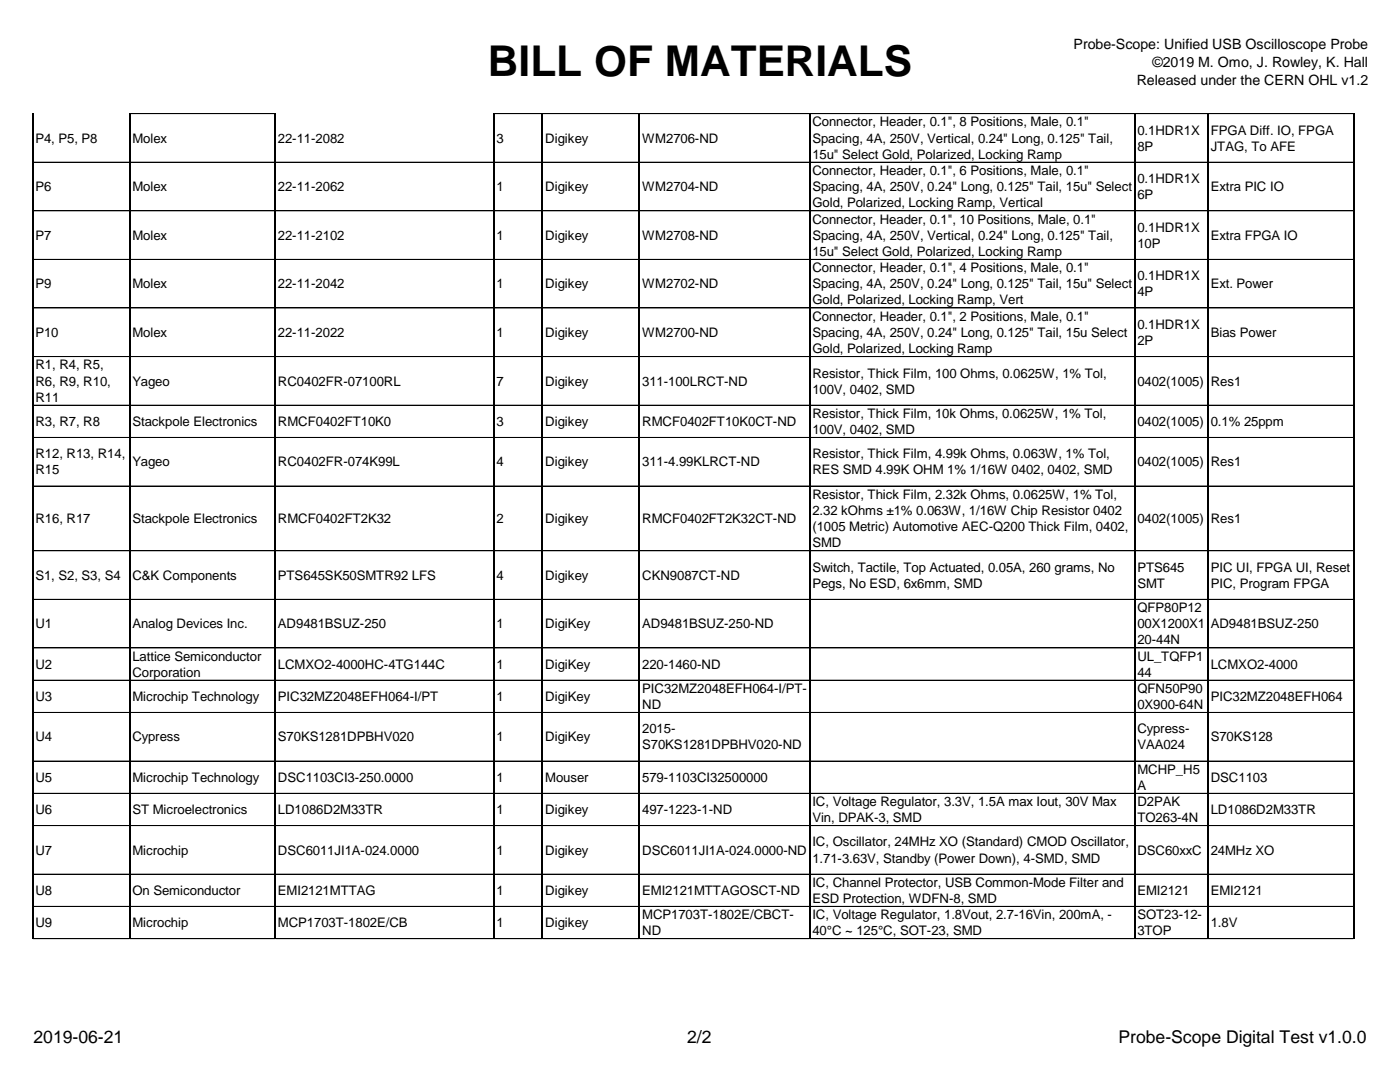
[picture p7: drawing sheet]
<svg xmlns="http://www.w3.org/2000/svg" width="279mm" height="216mm" viewBox="0 0 279 216" stroke-linecap="round" stroke-linejoin="round" font-family="sans-serif">
<defs><g id="words">
<text font-size="8.5" x="97.4" y="15.2">BILL OF MATERIALS</text>
<g font-size="3.5">
<text x="6.7" y="208.2">2019-06-21</text>
<text x="137.1" y="208.2">2/2</text>
<text x="223.2" y="208.2">Probe-Scope Digital Test v1.0.0</text>
</g>
<g font-size="2.8">
<text x="214.2" y="9.7">Probe-Scope: Unified USB Oscilloscope Probe</text>
<text x="226.9" y="16.9">Released under the CERN OHL v1.2</text>
<text x="230" y="13.3">©2019 M. Omo, J. Rowley, K. Hall</text>
</g>
<g font-size="2.6">
<text x="7.1" y="28.4">P4, P5, P8</text>
<text x="26.4" y="28.4">Molex</text>
<text x="55.5" y="28.4">22-11-2082</text>
<text x="99.1" y="28.4">3</text>
<text x="108.8" y="28.4">Digikey</text>
<text x="128.2" y="28.4">WM2706-ND</text>
<text x="162.1" y="25.2">Connector, Header, 0.1&quot;, 8 Positions, Male, 0.1&quot;</text>
<text x="162.1" y="28.4">Spacing, 4A, 250V, Vertical, 0.24&quot; Long, 0.125&quot; Tail,</text>
<text x="227" y="26.8">0.1HDR1X</text>
<text x="241.6" y="26.8">FPGA Diff. IO, FPGA</text>
<text x="162.1" y="31.7">15u&quot; Select Gold, Polarized, Locking Ramp</text>
<text x="162.1" y="34.9">Connector, Header, 0.1&quot;, 6 Positions, Male, 0.1&quot;</text>
<text x="227" y="30.1">8P</text>
<text x="241.6" y="30.1">JTAG, To AFE</text>
<text x="7.1" y="38.1">P6</text>
<text x="26.4" y="38.1">Molex</text>
<text x="55.5" y="38.1">22-11-2062</text>
<text x="99.1" y="38.1">1</text>
<text x="108.8" y="38.1">Digikey</text>
<text x="128.2" y="38.1">WM2704-ND</text>
<text x="162.1" y="38.1">Spacing, 4A, 250V, 0.24&quot; Long, 0.125&quot; Tail, 15u&quot; Select</text>
<text x="162.1" y="41.4">Gold, Polarized, Locking Ramp, Vertical</text>
<text x="227" y="36.5">0.1HDR1X</text>
<text x="227" y="39.8">6P</text>
<text x="241.6" y="38.1">Extra PIC IO</text>
<text x="7.1" y="47.8">P7</text>
<text x="26.4" y="47.8">Molex</text>
<text x="55.5" y="47.8">22-11-2102</text>
<text x="99.1" y="47.8">1</text>
<text x="108.8" y="47.8">Digikey</text>
<text x="128.2" y="47.8">WM2708-ND</text>
<text x="162.1" y="44.6">Connector, Header, 0.1&quot;, 10 Positions, Male, 0.1&quot;</text>
<text x="162.1" y="47.8">Spacing, 4A, 250V, Vertical, 0.24&quot; Long, 0.125&quot; Tail,</text>
<text x="227" y="46.2">0.1HDR1X</text>
<text x="241.6" y="47.8">Extra FPGA IO</text>
<text x="162.1" y="51.1">15u&quot; Select Gold, Polarized, Locking Ramp</text>
<text x="227" y="49.5">10P</text>
<text x="7.1" y="57.5">P9</text>
<text x="26.4" y="57.5">Molex</text>
<text x="55.5" y="57.5">22-11-2042</text>
<text x="99.1" y="57.5">1</text>
<text x="108.8" y="57.5">Digikey</text>
<text x="128.2" y="57.5">WM2702-ND</text>
<text x="162.1" y="54.3">Connector, Header, 0.1&quot;, 4 Positions, Male, 0.1&quot;</text>
<text x="162.1" y="57.5">Spacing, 4A, 250V, 0.24&quot; Long, 0.125&quot; Tail, 15u&quot; Select</text>
<text x="227" y="55.9">0.1HDR1X</text>
<text x="227" y="59.1">4P</text>
<text x="241.6" y="57.5">Ext. Power</text>
<text x="162.1" y="60.8">Gold, Polarized, Locking Ramp, Vert</text>
<text x="162.1" y="64">Connector, Header, 0.1&quot;, 2 Positions, Male, 0.1&quot;</text>
<text x="227" y="65.6">0.1HDR1X</text>
<text x="7.1" y="67.2">P10</text>
<text x="26.4" y="67.2">Molex</text>
<text x="55.5" y="67.2">22-11-2022</text>
<text x="99.1" y="67.2">1</text>
<text x="108.8" y="67.2">Digikey</text>
<text x="128.2" y="67.2">WM2700-ND</text>
<text x="162.1" y="67.2">Spacing, 4A, 250V, 0.24&quot; Long, 0.125&quot; Tail, 15u Select</text>
<text x="162.1" y="70.4">Gold, Polarized, Locking Ramp</text>
<text x="227" y="68.8">2P</text>
<text x="241.6" y="67.2">Bias Power</text>
<text x="7.1" y="73.7">R1, R4, R5,</text>
<text x="7.1" y="76.9">R6, R9, R10,</text>
<text x="26.4" y="76.9">Yageo</text>
<text x="55.5" y="76.9">RC0402FR-07100RL</text>
<text x="99.1" y="76.9">7</text>
<text x="108.8" y="76.9">Digikey</text>
<text x="128.2" y="76.9">311-100LRCT-ND</text>
<text x="162.1" y="75.3">Resistor, Thick Film, 100 Ohms, 0.0625W, 1% Tol,</text>
<text x="227" y="76.9">0402(1005)</text>
<text x="241.6" y="76.9">Res1</text>
<text x="7.1" y="80.2">R11</text>
<text x="162.1" y="78.5">100V, 0402, SMD</text>
<text x="162.1" y="83.4">Resistor, Thick Film, 10k Ohms, 0.0625W, 1% Tol,</text>
<text x="7.1" y="85">R3, R7, R8</text>
<text x="26.4" y="85">Stackpole Electronics</text>
<text x="55.5" y="85">RMCF0402FT10K0</text>
<text x="99.1" y="85">3</text>
<text x="108.8" y="85">Digikey</text>
<text x="128.2" y="85">RMCF0402FT10K0CT-ND</text>
<text x="162.1" y="86.6">100V, 0402, SMD</text>
<text x="227" y="85">0402(1005)</text>
<text x="241.6" y="85">0.1% 25ppm</text>
<text x="7.1" y="91.5">R12, R13, R14,</text>
<text x="7.1" y="94.7">R15</text>
<text x="26.4" y="93.1">Yageo</text>
<text x="55.5" y="93.1">RC0402FR-074K99L</text>
<text x="99.1" y="93.1">4</text>
<text x="108.8" y="93.1">Digikey</text>
<text x="128.2" y="93.1">311-4.99KLRCT-ND</text>
<text x="162.1" y="91.5">Resistor, Thick Film, 4.99k Ohms, 0.063W, 1% Tol,</text>
<text x="162.1" y="94.7">RES SMD 4.99K OHM 1% 1/16W 0402, 0402, SMD</text>
<text x="227" y="93.1">0402(1005)</text>
<text x="241.6" y="93.1">Res1</text>
<text x="162.1" y="99.5">Resistor, Thick Film, 2.32k Ohms, 0.0625W, 1% Tol,</text>
<text x="7.1" y="104.4">R16, R17</text>
<text x="26.4" y="104.4">Stackpole Electronics</text>
<text x="55.5" y="104.4">RMCF0402FT2K32</text>
<text x="99.1" y="104.4">2</text>
<text x="108.8" y="104.4">Digikey</text>
<text x="128.2" y="104.4">RMCF0402FT2K32CT-ND</text>
<text x="162.1" y="102.8">2.32 kOhms ±1% 0.063W, 1/16W Chip Resistor 0402</text>
<text x="162.1" y="106">(1005 Metric) Automotive AEC-Q200 Thick Film, 0402,</text>
<text x="227" y="104.4">0402(1005)</text>
<text x="241.6" y="104.4">Res1</text>
<text x="162.1" y="109.2">SMD</text>
<text x="7.1" y="115.7">S1, S2, S3, S4</text>
<text x="26.4" y="115.7">C&amp;K Components</text>
<text x="55.5" y="115.7">PTS645SK50SMTR92 LFS</text>
<text x="99.1" y="115.7">4</text>
<text x="108.8" y="115.7">Digikey</text>
<text x="128.2" y="115.7">CKN9087CT-ND</text>
<text x="162.1" y="114.1">Switch, Tactile, Top Actuated, 0.05A, 260 grams, No</text>
<text x="162.1" y="117.3">Pegs, No ESD, 6x6mm, SMD</text>
<text x="227" y="114.1">PTS645</text>
<text x="227" y="117.3">SMT</text>
<text x="241.6" y="114.1">PIC UI, FPGA UI, Reset</text>
<text x="241.6" y="117.3">PIC, Program FPGA</text>
<text x="7.1" y="125.4">U1</text>
<text x="26.4" y="125.4">Analog Devices Inc.</text>
<text x="55.5" y="125.4">AD9481BSUZ-250</text>
<text x="99.1" y="125.4">1</text>
<text x="108.8" y="125.4">DigiKey</text>
<text x="128.2" y="125.4">AD9481BSUZ-250-ND</text>
<text x="227" y="122.2">QFP80P12</text>
<text x="227" y="125.4">00X1200X1</text>
<text x="241.6" y="125.4">AD9481BSUZ-250</text>
<text x="26.4" y="131.9">Lattice Semiconductor</text>
<text x="227" y="128.6">20-44N</text>
<text x="227" y="131.9">UL_TQFP1</text>
<text x="7.1" y="133.5">U2</text>
<text x="26.4" y="135.1">Corporation</text>
<text x="55.5" y="133.5">LCMXO2-4000HC-4TG144C</text>
<text x="99.1" y="133.5">1</text>
<text x="108.8" y="133.5">DigiKey</text>
<text x="128.2" y="133.5">220-1460-ND</text>
<text x="227" y="135.1">44</text>
<text x="241.6" y="133.5">LCMXO2-4000</text>
<text x="7.1" y="139.9">U3</text>
<text x="26.4" y="139.9">Microchip Technology</text>
<text x="55.5" y="139.9">PIC32MZ2048EFH064-I/PT</text>
<text x="99.1" y="139.9">1</text>
<text x="108.8" y="139.9">DigiKey</text>
<text x="128.2" y="138.3">PIC32MZ2048EFH064-I/PT-</text>
<text x="128.2" y="141.5">ND</text>
<text x="227" y="138.3">QFN50P90</text>
<text x="227" y="141.5">0X900-64N</text>
<text x="241.6" y="139.9">PIC32MZ2048EFH064</text>
<text x="7.1" y="147.9">U4</text>
<text x="26.4" y="147.9">Cypress</text>
<text x="55.5" y="147.9">S70KS1281DPBHV020</text>
<text x="99.1" y="147.9">1</text>
<text x="108.8" y="147.9">DigiKey</text>
<text x="128.2" y="146.3">2015-</text>
<text x="128.2" y="149.5">S70KS1281DPBHV020-ND</text>
<text x="227" y="146.3">Cypress-</text>
<text x="227" y="149.5">VAA024</text>
<text x="241.6" y="147.9">S70KS128</text>
<text x="227" y="154.4">MCHP_H5</text>
<text x="7.1" y="156">U5</text>
<text x="26.4" y="156">Microchip Technology</text>
<text x="55.5" y="156">DSC1103CI3-250.0000</text>
<text x="99.1" y="156">1</text>
<text x="108.8" y="156">Mouser</text>
<text x="128.2" y="156">579-1103CI32500000</text>
<text x="162.1" y="160.9">IC, Voltage Regulator, 3.3V, 1.5A max Iout, 30V Max</text>
<text x="227" y="157.6">A</text>
<text x="227" y="160.9">D2PAK</text>
<text x="241.6" y="156">DSC1103</text>
<text x="7.1" y="162.5">U6</text>
<text x="26.4" y="162.5">ST Microelectronics</text>
<text x="55.5" y="162.5">LD1086D2M33TR</text>
<text x="99.1" y="162.5">1</text>
<text x="108.8" y="162.5">Digikey</text>
<text x="128.2" y="162.5">497-1223-1-ND</text>
<text x="162.1" y="164.1">Vin, DPAK-3, SMD</text>
<text x="227" y="164.1">TO263-4N</text>
<text x="241.6" y="162.5">LD1086D2M33TR</text>
<text x="7.1" y="170.5">U7</text>
<text x="26.4" y="170.5">Microchip</text>
<text x="55.5" y="170.5">DSC6011JI1A-024.0000</text>
<text x="99.1" y="170.5">1</text>
<text x="108.8" y="170.5">Digikey</text>
<text x="128.2" y="170.5">DSC6011JI1A-024.0000-ND</text>
<text x="162.1" y="168.9">IC, Oscillator, 24MHz XO (Standard) CMOD Oscillator,</text>
<text x="162.1" y="172.1">1.71-3.63V, Standby (Power Down), 4-SMD, SMD</text>
<text x="227" y="170.5">DSC60xxC</text>
<text x="241.6" y="170.5">24MHz XO</text>
<text x="7.1" y="178.6">U8</text>
<text x="26.4" y="178.6">On Semiconductor</text>
<text x="55.5" y="178.6">EMI2121MTTAG</text>
<text x="99.1" y="178.6">1</text>
<text x="108.8" y="178.6">Digikey</text>
<text x="128.2" y="178.6">EMI2121MTTAGOSCT-ND</text>
<text x="162.1" y="177">IC, Channel Protector, USB Common-Mode Filter and</text>
<text x="227" y="178.6">EMI2121</text>
<text x="241.6" y="178.6">EMI2121</text>
<text x="7.1" y="185">U9</text>
<text x="26.4" y="185">Microchip</text>
<text x="55.5" y="185">MCP1703T-1802E/CB</text>
<text x="99.1" y="185">1</text>
<text x="108.8" y="185">Digikey</text>
<text x="128.2" y="183.4">MCP1703T-1802E/CBCT-</text>
<text x="162.1" y="180.2">ESD Protection, WDFN-8, SMD</text>
<text x="162.1" y="183.4">IC, Voltage Regulator, 1.8Vout, 2.7-16Vin, 200mA, -</text>
<text x="227" y="183.4">SOT23-12-</text>
<text x="241.6" y="185">1.8V</text>
<text x="128.2" y="186.6">ND</text>
<text x="162.1" y="186.6">40°C ~ 125°C, SOT-23, SMD</text>
<text x="227" y="186.6">3TOP</text>
</g>
</g></defs>
<g fill="none" stroke="#000" stroke-width=".2">
<path d="M6.6 32.4h19.1M26 22.7h28.8M26 32.4h28.8M55 32.4h43.4M98.7 22.7h9.4M98.7 32.4h9.4M108.4 22.7h19.1M108.4 32.4h19.1M127.7 22.7h33.7M127.7 32.4h33.7M161.7 22.7h64.6M161.7 32.4h64.6"/>
<path d="M226.6 22.7h14.4M226.6 32.4h14.4M241.2 22.7h28.8M241.2 32.4h28.8M6.6 42.1h19.1M6.6 51.8h19.1M26 42.1h28.8M26 51.8h28.8M55 42.1h43.4M55 51.8h43.4M98.7 42.1h9.4M98.7 51.8h9.4"/>
<path d="M108.4 42.1h19.1M108.4 51.8h19.1M127.7 42.1h33.7M127.7 51.8h33.7M161.7 42.1h64.6M161.7 51.8h64.6M226.6 42.1h14.4M226.6 51.8h14.4M241.2 42.1h28.8M241.2 51.8h28.8M6.6 61.5h19.1M6.6 71.1h19.1"/>
<path d="M26 61.5h28.8M26 71.1h28.8M55 61.5h43.4M55 71.1h43.4M98.7 61.5h9.4M98.7 71.1h9.4M108.4 61.5h19.1M108.4 71.1h19.1M127.7 61.5h33.7M127.7 71.1h33.7M161.7 61.5h64.6M161.7 71.1h64.6"/>
<path d="M226.6 61.5h14.4M226.6 71.1h14.4M241.2 61.5h28.8M241.2 71.1h28.8M6.6 80.9h19.1M6.6 87.3h19.1M6.6 97h19.1M26 80.9h28.8M26 87.3h28.8M26 97h28.8M55 80.9h43.4M55 87.3h43.4"/>
<path d="M55 97h43.4M98.7 80.9h9.4M98.7 87.3h9.4M98.7 97h9.4M108.4 80.9h19.1M108.4 87.3h19.1M108.4 97h19.1M127.7 80.9h33.7M127.7 87.3h33.7M127.7 97h33.7M161.7 80.9h64.6M161.7 87.3h64.6"/>
<path d="M161.7 97h64.6M226.6 80.9h14.4M226.6 87.3h14.4M226.6 97h14.4M241.2 80.9h28.8M241.2 87.3h28.8M241.2 97h28.8M6.6 109.9h19.1M6.6 119.6h19.1M26 109.9h28.8M26 119.6h28.8M55 109.9h43.4"/>
<path d="M55 119.6h43.4M98.7 109.9h9.4M98.7 119.6h9.4M108.4 109.9h19.1M108.4 119.6h19.1M127.7 109.9h33.7M127.7 119.6h33.7M161.7 109.9h64.6M161.7 119.6h64.6M226.6 109.9h14.4M226.6 119.6h14.4M241.2 109.9h28.8"/>
<path d="M241.2 119.6h28.8M6.6 129.3h19.1M6.6 135.7h19.1M26 129.3h28.8M26 135.7h28.8M55 129.3h43.4M55 135.7h43.4M98.7 129.3h9.4M98.7 135.7h9.4M108.4 129.3h19.1M108.4 135.7h19.1M127.7 129.3h33.7"/>
<path d="M127.7 135.7h33.7M161.7 129.3h64.6M161.7 135.7h64.6M226.6 129.3h14.4M226.6 135.7h14.4M241.2 129.3h28.8M241.2 135.7h28.8M6.6 142.2h19.1M6.6 151.9h19.1M6.6 158.3h19.1M26 142.2h28.8M26 151.9h28.8"/>
<path d="M26 158.3h28.8M55 142.2h43.4M55 151.9h43.4M55 158.3h43.4M98.7 142.2h9.4M98.7 151.9h9.4M98.7 158.3h9.4M108.4 142.2h19.1M108.4 151.9h19.1M108.4 158.3h19.1M127.7 142.2h33.7M127.7 151.9h33.7"/>
<path d="M127.7 158.3h33.7M161.7 142.2h64.6M161.7 151.9h64.6M161.7 158.3h64.6M226.6 142.2h14.4M226.6 151.9h14.4M226.6 158.3h14.4M241.2 142.2h28.8M241.2 151.9h28.8M241.2 158.3h28.8M6.6 164.7h19.1M6.6 174.4h19.1"/>
<path d="M26 164.7h28.8M26 174.4h28.8M55 164.7h43.4M55 174.4h43.4M98.7 164.7h9.4M98.7 174.4h9.4M108.4 164.7h19.1M108.4 174.4h19.1M127.7 164.7h33.7M127.7 174.4h33.7M161.7 164.7h64.6M161.7 174.4h64.6"/>
<path d="M226.6 164.7h14.4M226.6 174.4h14.4M241.2 164.7h28.8M241.2 174.4h28.8M6.6 180.9h19.1M6.6 187.3h19.1M26 180.9h28.8M26 187.3h28.8M55 180.9h43.4M55 187.3h43.4M98.7 180.9h9.4M98.7 187.3h9.4"/>
<path d="M108.4 180.9h19.1M108.4 187.3h19.1M127.7 180.9h33.7M127.7 187.3h33.7M161.7 180.9h64.6M161.7 187.3h64.6M226.6 180.9h14.4M226.6 187.3h14.4M241.2 180.9h28.8M241.2 187.3h28.8"/>
</g>
<path d="M6.5 22.6v164.7M25.9 22.6v164.7M54.9 22.6v164.7M98.6 22.6v164.7M108.3 22.6v164.7M127.6 22.6v164.7M161.6 22.6v164.7M226.4 22.6v164.7M241.1 22.6v164.7M270.1 22.6v164.7" fill="none" stroke="#000" stroke-width=".25"/>
<use href="#words"/>
</svg>
